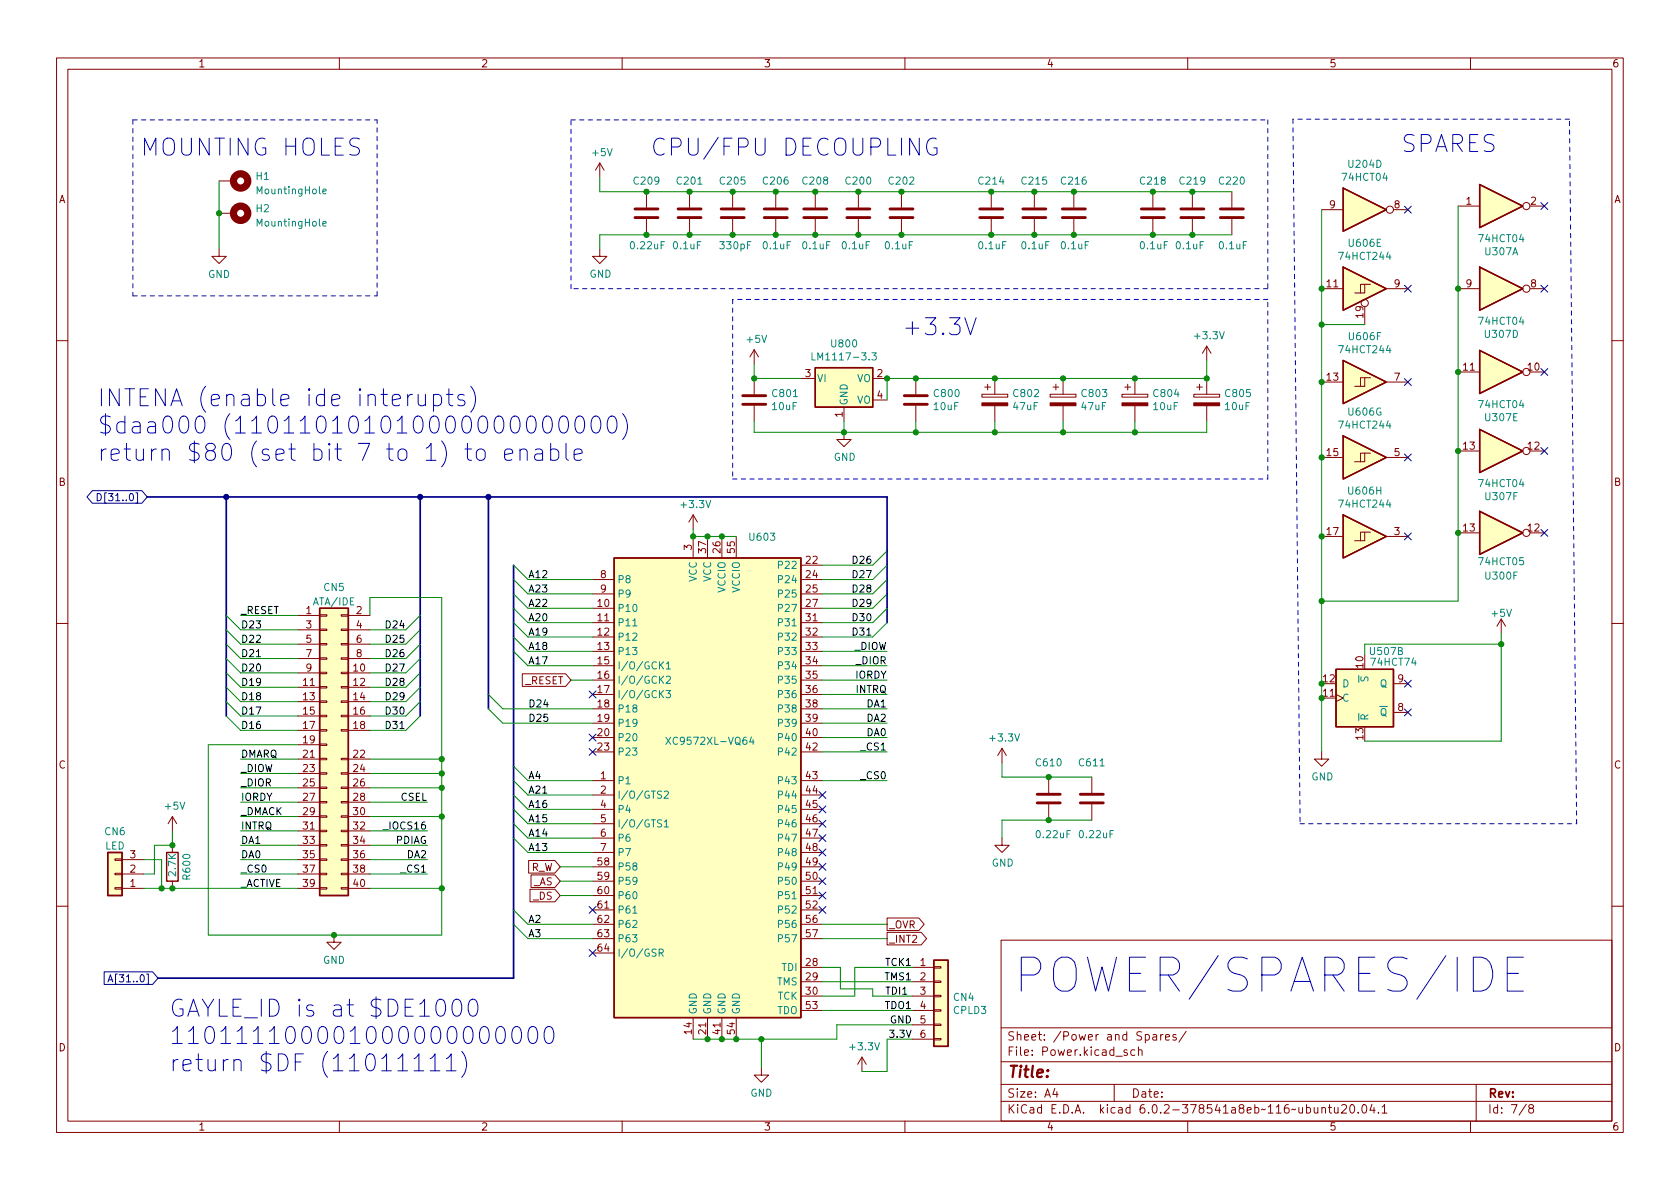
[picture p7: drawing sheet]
<svg xmlns="http://www.w3.org/2000/svg" width="297mm" height="210mm" viewBox="0 0 297 210" stroke-linecap="round" stroke-linejoin="round" font-family="sans-serif">
<defs><g id="words">
<text font-size="8.3" fill="#0000c2" x="179.1" y="175.5">POWER/SPARES/IDE</text>
<g font-size="4.2" fill="#0000c2">
<text x="24.8" y="27.6">MOUNTING HOLES</text>
<text x="114.9" y="27.6">CPU/FPU DECOUPLING</text>
<text x="247.6" y="26.9">SPARES</text>
<text x="159.4" y="59.3">+3.3V</text>
<text x="17.1" y="71.9">INTENA (enable ide interupts)</text>
<text x="17.1" y="76.7">$daa000 (110110101010000000000000)</text>
<text x="17.1" y="81.5">return $80 (set bit 7 to 1) to enable</text>
<text x="29.8" y="179.8">GAYLE_ID is at $DE1000</text>
<text x="29.8" y="184.7">110111100001000000000000</text>
<text x="29.8" y="189.5">return $DF (11011111)</text>
</g>
<text font-size="2.8" fill="#840000" x="178" y="190.6">Title:</text>
<g font-size="2.1" fill="#840000">
<text x="178" y="184">Sheet: /Power and Spares/</text>
<text x="178" y="186.7">File: Power.kicad_sch</text>
<text x="178" y="196.9">KiCad E.D.A. kicad 6.0.2-378541a8eb~116~ubuntu20.04.1</text>
<text x="178" y="194.1">Size: A4</text>
<text x="200" y="194.1">Date:</text>
<text x="263" y="194.1">Rev:</text>
<text x="263" y="196.9">Id: 7/8</text>
</g>
<g font-size="1.8" fill="#840000">
<text x="35" y="11.9">1</text>
<text x="85" y="11.9">2</text>
<text x="135" y="11.9">3</text>
<text x="185" y="11.9">4</text>
<text x="235" y="11.9">5</text>
<text x="285" y="11.9">6</text>
<text x="10.3" y="35.9">A</text>
<text x="285.3" y="35.9">A</text>
<text x="235.1" y="36.8">9</text>
<text x="246.5" y="36.8">8</text>
<text x="259.2" y="36.2">1</text>
<text x="270.7" y="36.2">2</text>
<text x="234.6" y="50.8">11</text>
<text x="246.5" y="50.8">9</text>
<text x="259.2" y="50.8">9</text>
<text x="270.7" y="50.8">8</text>
<text x="241" y="56.2" transform="rotate(-90 241 56.2)">19</text>
<text x="258.7" y="65.5">11</text>
<text x="270.2" y="65.5">10</text>
<text x="142.4" y="66.7">3</text>
<text x="155.1" y="70.5">4</text>
<text x="155.1" y="66.7">2</text>
<text x="234.6" y="67.3">13</text>
<text x="246.5" y="67.3">7</text>
<text x="149" y="73.8" transform="rotate(-90 149 73.8)">1</text>
<text x="234.6" y="80.6">15</text>
<text x="246.5" y="80.6">5</text>
<text x="258.7" y="79.5">13</text>
<text x="270.2" y="79.5">12</text>
<text x="10.3" y="85.9">B</text>
<text x="285.3" y="85.9">B</text>
<text x="234.6" y="94.6">17</text>
<text x="246.5" y="94.6">3</text>
<text x="258.7" y="94">13</text>
<text x="270.2" y="94">12</text>
<text x="122.3" y="97.3" transform="rotate(-90 122.3 97.3)">3</text>
<text x="124.8" y="97.8" transform="rotate(-90 124.8 97.8)">37</text>
<text x="127.4" y="97.8" transform="rotate(-90 127.4 97.8)">26</text>
<text x="129.9" y="97.8" transform="rotate(-90 129.9 97.8)">55</text>
<text x="142.5" y="99.7">22</text>
<text x="105.7" y="107.3">10</text>
<text x="106.2" y="102.2">8</text>
<text x="106.2" y="104.8">9</text>
<text x="142.5" y="102.2">24</text>
<text x="142.5" y="104.8">25</text>
<text x="142.5" y="107.3">27</text>
<text x="54.1" y="108.6">1</text>
<text x="54.1" y="111.1">3</text>
<text x="54.1" y="113.7">5</text>
<text x="63" y="108.6">2</text>
<text x="63" y="111.1">4</text>
<text x="63" y="113.7">6</text>
<text x="105.7" y="109.8">11</text>
<text x="105.7" y="112.4">12</text>
<text x="142.5" y="109.8">31</text>
<text x="142.5" y="112.4">32</text>
<text x="54.1" y="116.2">7</text>
<text x="54.1" y="118.7">9</text>
<text x="62.5" y="118.7">10</text>
<text x="63" y="116.2">8</text>
<text x="105.7" y="114.9">13</text>
<text x="105.7" y="117.5">15</text>
<text x="142.5" y="114.9">33</text>
<text x="142.5" y="117.5">34</text>
<text x="241" y="118.1" transform="rotate(-90 241 118.1)">10</text>
<text x="53.6" y="121.3">11</text>
<text x="53.6" y="123.8">13</text>
<text x="62.5" y="121.3">12</text>
<text x="62.5" y="123.8">14</text>
<text x="92.8" y="121">_RESET</text>
<text x="105.7" y="120">16</text>
<text x="105.7" y="122.5">17</text>
<text x="105.7" y="125.1">18</text>
<text x="142.5" y="120">35</text>
<text x="142.5" y="122.5">36</text>
<text x="142.5" y="125.1">38</text>
<text x="234" y="123.2">11</text>
<text x="234" y="120.6">12</text>
<text x="247.2" y="125.7">8</text>
<text x="247.2" y="120.6">9</text>
<text x="53.6" y="126.4">15</text>
<text x="53.6" y="128.9">17</text>
<text x="53.6" y="131.4">19</text>
<text x="62.5" y="126.4">16</text>
<text x="62.5" y="128.9">18</text>
<text x="105.7" y="127.6">19</text>
<text x="105.7" y="130.2">20</text>
<text x="142.5" y="127.6">39</text>
<text x="142.5" y="130.2">40</text>
<text x="241" y="130.8" transform="rotate(-90 241 130.8)">13</text>
<text x="10.3" y="135.9">C</text>
<text x="53.6" y="134">21</text>
<text x="53.6" y="136.5">23</text>
<text x="62.5" y="134">22</text>
<text x="62.5" y="136.5">24</text>
<text x="105.7" y="132.7">23</text>
<text x="106.2" y="137.8">1</text>
<text x="142.5" y="132.7">42</text>
<text x="142.5" y="137.8">43</text>
<text x="285.3" y="135.9">C</text>
<text x="53.6" y="139.1">25</text>
<text x="53.6" y="141.6">27</text>
<text x="62.5" y="139.1">26</text>
<text x="62.5" y="141.6">28</text>
<text x="106.2" y="140.3">2</text>
<text x="106.2" y="142.9">4</text>
<text x="142.5" y="140.3">44</text>
<text x="142.5" y="142.9">45</text>
<text x="53.6" y="144.1">29</text>
<text x="53.6" y="146.7">31</text>
<text x="53.6" y="149.2">33</text>
<text x="62.5" y="144.1">30</text>
<text x="62.5" y="146.7">32</text>
<text x="62.5" y="149.2">34</text>
<text x="106.2" y="145.4">5</text>
<text x="106.2" y="147.9">6</text>
<text x="142.5" y="145.4">46</text>
<text x="142.5" y="147.9">47</text>
<text x="23" y="154.3">2</text>
<text x="23" y="151.8">3</text>
<text x="53.6" y="151.8">35</text>
<text x="53.6" y="154.3">37</text>
<text x="62.5" y="151.8">36</text>
<text x="62.5" y="154.3">38</text>
<text x="93.9" y="154">R_W</text>
<text x="105.7" y="153">58</text>
<text x="105.7" y="155.6">59</text>
<text x="106.2" y="150.5">7</text>
<text x="142.5" y="150.5">48</text>
<text x="142.5" y="153">49</text>
<text x="142.5" y="155.6">50</text>
<text x="23" y="156.8">1</text>
<text x="53.6" y="156.8">39</text>
<text x="62.5" y="156.8">40</text>
<text x="94.3" y="159.1">_DS</text>
<text x="94.3" y="156.5">_AS</text>
<text x="105.7" y="158.1">60</text>
<text x="105.7" y="160.6">61</text>
<text x="142.5" y="158.1">51</text>
<text x="142.5" y="160.6">52</text>
<text x="105.7" y="163.2">62</text>
<text x="105.7" y="165.7">63</text>
<text x="142.5" y="163.2">56</text>
<text x="142.5" y="165.7">57</text>
<text x="157.2" y="164.2">_OVR</text>
<text x="157.2" y="166.7">_INT2</text>
<text x="105.7" y="168.3">64</text>
<text x="142.5" y="170.8">28</text>
<text x="142.5" y="173.3">29</text>
<text x="162.7" y="170.8">1</text>
<text x="162.7" y="173.3">2</text>
<text x="142.5" y="175.9">30</text>
<text x="142.5" y="178.4">53</text>
<text x="162.7" y="175.9">3</text>
<text x="162.7" y="178.4">4</text>
<text x="10.3" y="185.9">D</text>
<text x="122.3" y="182.8" transform="rotate(-90 122.3 182.8)">14</text>
<text x="124.8" y="182.8" transform="rotate(-90 124.8 182.8)">21</text>
<text x="127.4" y="182.8" transform="rotate(-90 127.4 182.8)">41</text>
<text x="129.9" y="182.8" transform="rotate(-90 129.9 182.8)">54</text>
<text x="162.7" y="181">5</text>
<text x="162.7" y="183.5">6</text>
<text x="285.3" y="185.9">D</text>
<text x="35" y="199.9">1</text>
<text x="85" y="199.9">2</text>
<text x="135" y="199.9">3</text>
<text x="185" y="199.9">4</text>
<text x="235" y="199.9">5</text>
<text x="285" y="199.9">6</text>
</g>
<g font-size="1.8" fill="#008484">
<text x="104.8" y="27.6">+5V</text>
<text x="238.5" y="29.7">U204D</text>
<text x="45.3" y="31.8">H1</text>
<text x="45.6" y="34.3">MountingHole</text>
<text x="112.2" y="32.6">C209</text>
<text x="119.8" y="32.6">C201</text>
<text x="127.4" y="32.6">C205</text>
<text x="135" y="32.6">C206</text>
<text x="142" y="32.6">C208</text>
<text x="149.6" y="32.6">C200</text>
<text x="157.3" y="32.6">C202</text>
<text x="173.1" y="32.6">C214</text>
<text x="180.8" y="32.6">C215</text>
<text x="187.7" y="32.6">C216</text>
<text x="201.7" y="32.6">C218</text>
<text x="208.7" y="32.6">C219</text>
<text x="215.7" y="32.6">C220</text>
<text x="237.5" y="32">74HCT04</text>
<text x="45.3" y="37.5">H2</text>
<text x="45.6" y="40.1">MountingHole</text>
<text x="111.6" y="44.1">0.22uF</text>
<text x="119.1" y="44.1">0.1uF</text>
<text x="127.5" y="44.1">330pF</text>
<text x="135" y="44.1">0.1uF</text>
<text x="142" y="44.1">0.1uF</text>
<text x="149" y="44.1">0.1uF</text>
<text x="156.6" y="44.1">0.1uF</text>
<text x="173.1" y="44.1">0.1uF</text>
<text x="180.7" y="44.1">0.1uF</text>
<text x="187.7" y="44.1">0.1uF</text>
<text x="201.7" y="44.1">0.1uF</text>
<text x="208" y="44.1">0.1uF</text>
<text x="215.7" y="44.1">0.1uF</text>
<text x="237" y="45.9">74HCT244</text>
<text x="238.6" y="43.6">U606E</text>
<text x="261.6" y="42.8">74HCT04</text>
<text x="262.7" y="45.1">U307A</text>
<text x="36.8" y="49.1">GND</text>
<text x="104.2" y="49.1">GND</text>
<text x="211.4" y="60">+3.3V</text>
<text x="261.6" y="57.4">74HCT04</text>
<text x="262.7" y="59.7">U307D</text>
<text x="132.1" y="60.6">+5V</text>
<text x="144.5" y="63.7">LM1117-3.3</text>
<text x="147.1" y="61.4">U800</text>
<text x="237" y="62.5">74HCT244</text>
<text x="238.6" y="60.1">U606F</text>
<text x="136.7" y="70.2">C801</text>
<text x="144.4" y="67.6">VI</text>
<text x="149.9" y="71.7" transform="rotate(-90 149.9 71.7)">GND</text>
<text x="151.5" y="71.4">VO</text>
<text x="151.5" y="67.6">VO</text>
<text x="165.3" y="70.2">C800</text>
<text x="179.3" y="70.2">C802</text>
<text x="191.4" y="70.2">C803</text>
<text x="204.1" y="70.2">C804</text>
<text x="216.8" y="70.2">C805</text>
<text x="136.6" y="72.5">10uF</text>
<text x="165.2" y="72.5">10uF</text>
<text x="179.2" y="72.5">47uF</text>
<text x="191.3" y="72.5">47uF</text>
<text x="204" y="72.5">10uF</text>
<text x="216.7" y="72.5">10uF</text>
<text x="237" y="75.8">74HCT244</text>
<text x="238.5" y="73.5">U606G</text>
<text x="261.6" y="72.2">74HCT04</text>
<text x="262.7" y="74.5">U307E</text>
<text x="147.4" y="81.5">GND</text>
<text x="120.6" y="89.8">+3.3V</text>
<text x="237" y="89.8">74HCT244</text>
<text x="238.5" y="87.4">U606H</text>
<text x="261.6" y="86.1">74HCT04</text>
<text x="262.8" y="88.4">U307F</text>
<text x="132.6" y="95.6">U603</text>
<text x="138" y="100.6">P22</text>
<text x="261.6" y="99.9">74HCT05</text>
<text x="55.5" y="107">ATA/IDE</text>
<text x="57.3" y="104.5">CN5</text>
<text x="109.1" y="103.1">P8</text>
<text x="109.1" y="105.7">P9</text>
<text x="123.2" y="102.9" transform="rotate(-90 123.2 102.9)">VCC</text>
<text x="125.7" y="102.9" transform="rotate(-90 125.7 102.9)">VCC</text>
<text x="128.3" y="104.8" transform="rotate(-90 128.3 104.8)">VCCIO</text>
<text x="130.8" y="104.8" transform="rotate(-90 130.8 104.8)">VCCIO</text>
<text x="138" y="103.1">P24</text>
<text x="138" y="105.7">P25</text>
<text x="262.8" y="102.5">U300F</text>
<text x="109.1" y="108.2">P10</text>
<text x="109.1" y="110.7">P11</text>
<text x="109.1" y="113.3">P12</text>
<text x="138" y="108.2">P27</text>
<text x="138" y="110.7">P31</text>
<text x="138" y="113.3">P32</text>
<text x="263.8" y="109.1">+5V</text>
<text x="109.1" y="115.8">P13</text>
<text x="109.1" y="118.4">I/O/GCK1</text>
<text x="138" y="115.8">P33</text>
<text x="138" y="118.4">P34</text>
<text x="242.4" y="115.8">U507B</text>
<text x="242.6" y="117.7">74HCT74</text>
<text x="109.1" y="120.9">I/O/GCK2</text>
<text x="109.1" y="123.4">I/O/GCK3</text>
<text x="109.1" y="126">P18</text>
<text x="138" y="120.9">P35</text>
<text x="138" y="123.4">P36</text>
<text x="138" y="126">P38</text>
<text x="237.2" y="124.1">C</text>
<text x="237.2" y="121.5">D</text>
<text x="244" y="121.5">Q</text>
<text x="109.1" y="128.5">P19</text>
<text x="109.1" y="131.1">P20</text>
<text x="118.7" y="131.7">XC9572XL-VQ64</text>
<text x="138" y="128.5">P39</text>
<text x="138" y="131.1">P40</text>
<text x="175.2" y="131.1">+3.3V</text>
<text x="241.9" y="127.5" transform="rotate(-90 241.9 127.5)">~{R}</text>
<text x="242.6" y="126.6">~{Q}</text>
<text x="109.1" y="133.6">P23</text>
<text x="138" y="133.6">P42</text>
<text x="183.3" y="135.5">C610</text>
<text x="190.9" y="135.5">C611</text>
<text x="231.8" y="138">GND</text>
<text x="29.3" y="143.2">+5V</text>
<text x="109.1" y="138.7">P1</text>
<text x="109.1" y="141.2">I/O/GTS2</text>
<text x="109.1" y="143.8">P4</text>
<text x="138" y="138.7">P43</text>
<text x="138" y="141.2">P44</text>
<text x="138" y="143.8">P45</text>
<text x="18.6" y="147.7">CN6</text>
<text x="109.1" y="146.3">I/O/GTS1</text>
<text x="109.1" y="148.8">P6</text>
<text x="138" y="146.3">P46</text>
<text x="138" y="148.8">P47</text>
<text x="183.4" y="148.2">0.22uF</text>
<text x="191" y="148.2">0.22uF</text>
<text x="18.6" y="150.2">LED</text>
<text x="31.1" y="154.8" transform="rotate(-90 31.1 154.8)">2.7K</text>
<text x="33.7" y="155.4" transform="rotate(-90 33.7 155.4)">R600</text>
<text x="109.1" y="153.9">P58</text>
<text x="109.1" y="151.4">P7</text>
<text x="138" y="151.4">P48</text>
<text x="138" y="153.9">P49</text>
<text x="175.3" y="153.2">GND</text>
<text x="109.1" y="156.5">P59</text>
<text x="109.1" y="159">P60</text>
<text x="109.1" y="161.5">P61</text>
<text x="138" y="156.5">P50</text>
<text x="138" y="159">P51</text>
<text x="138" y="161.5">P52</text>
<text x="109.1" y="164.1">P62</text>
<text x="109.1" y="166.6">P63</text>
<text x="138" y="164.1">P56</text>
<text x="138" y="166.6">P57</text>
<text x="57.1" y="170.4">GND</text>
<text x="109.1" y="169.2">I/O/GSR</text>
<text x="138.2" y="171.7">TDI</text>
<text x="123.2" y="179.4" transform="rotate(-90 123.2 179.4)">GND</text>
<text x="125.7" y="179.4" transform="rotate(-90 125.7 179.4)">GND</text>
<text x="128.3" y="179.4" transform="rotate(-90 128.3 179.4)">GND</text>
<text x="130.8" y="179.4" transform="rotate(-90 130.8 179.4)">GND</text>
<text x="137.4" y="174.2">TMS</text>
<text x="137.4" y="179.3">TDO</text>
<text x="137.5" y="176.8">TCK</text>
<text x="168.6" y="179.3">CPLD3</text>
<text x="168.6" y="177">CN4</text>
<text x="150.4" y="185.7">+3.3V</text>
<text x="132.7" y="193.9">GND</text>
</g>
<g font-size="1.8" fill="#000084">
<text x="18.4" y="88.6">D[31..0]</text>
<text x="20.3" y="173.7">A[31..0]</text>
</g>
<g font-size="1.8">
<text x="151.1" y="99.7">D26</text>
<text x="93.3" y="102.2">A12</text>
<text x="93.3" y="104.8">A23</text>
<text x="93.3" y="107.3">A22</text>
<text x="151.1" y="107.3">D29</text>
<text x="151.1" y="104.8">D28</text>
<text x="151.1" y="102.2">D27</text>
<text x="42.5" y="108.6">_RESET</text>
<text x="42.5" y="111.1">D23</text>
<text x="42.5" y="113.7">D22</text>
<text x="68.5" y="113.7">D25</text>
<text x="68.5" y="111.1">D24</text>
<text x="93.3" y="109.8">A20</text>
<text x="93.3" y="112.4">A19</text>
<text x="151.1" y="109.8">D30</text>
<text x="151.1" y="112.4">D31</text>
<text x="42.5" y="116.2">D21</text>
<text x="42.5" y="118.7">D20</text>
<text x="68.5" y="118.7">D27</text>
<text x="68.5" y="116.2">D26</text>
<text x="93.3" y="114.9">A18</text>
<text x="93.3" y="117.5">A17</text>
<text x="151" y="114.9">_DIOW</text>
<text x="151.4" y="117.5">_DIOR</text>
<text x="42.5" y="123.8">D18</text>
<text x="42.5" y="121.3">D19</text>
<text x="68.5" y="123.8">D29</text>
<text x="68.5" y="121.3">D28</text>
<text x="93.3" y="125.1">D24</text>
<text x="151.2" y="120">IORDY</text>
<text x="151.3" y="122.5">INTRQ</text>
<text x="153.3" y="125.1">DA1</text>
<text x="42.5" y="126.4">D17</text>
<text x="42.5" y="128.9">D16</text>
<text x="68.5" y="128.9">D31</text>
<text x="68.5" y="126.4">D30</text>
<text x="93.3" y="127.6">D25</text>
<text x="153.3" y="127.6">DA2</text>
<text x="153.3" y="130.2">DA0</text>
<text x="42.5" y="134">DMARQ</text>
<text x="42.5" y="136.5">_DIOW</text>
<text x="93.3" y="137.8">A4</text>
<text x="152.4" y="137.8">_CS0</text>
<text x="152.4" y="132.7">_CS1</text>
<text x="42.5" y="141.6">IORDY</text>
<text x="42.5" y="139.1">_DIOR</text>
<text x="70.8" y="141.6">CSEL</text>
<text x="93.3" y="142.9">A16</text>
<text x="93.3" y="140.3">A21</text>
<text x="42.5" y="149.2">DA1</text>
<text x="42.5" y="146.7">INTRQ</text>
<text x="42.5" y="144.1">_DMACK</text>
<text x="68.3" y="146.7">_IOCS16</text>
<text x="70" y="149.2">PDIAG</text>
<text x="93.3" y="147.9">A14</text>
<text x="93.3" y="145.4">A15</text>
<text x="42.5" y="151.8">DA0</text>
<text x="42.5" y="154.3">_CS0</text>
<text x="71.1" y="154.3">_CS1</text>
<text x="72" y="151.8">DA2</text>
<text x="93.3" y="150.5">A13</text>
<text x="42.5" y="156.8">_ACTIVE</text>
<text x="93.3" y="165.7">A3</text>
<text x="93.3" y="163.2">A2</text>
<text x="156.6" y="173.3">TMS1</text>
<text x="156.7" y="170.8">TCK1</text>
<text x="156.6" y="178.4">TDO1</text>
<text x="156.8" y="175.9">TDI1</text>
<text x="157.4" y="181">GND</text>
<text x="157.7" y="183.5">3.3V</text>
</g>
</g></defs>
<g fill="none" stroke="#840000" stroke-width=".18">
<path d="M10 10.2h277v190.1h-277zM12 12.2h273v186.1h-273zM60 10.2v2M110 10.2v2M160 10.2v2M210 10.2v2M260 10.2v2M38.7 37.7h2.6M38.7 32h2.6M106 28.8l-.7 1.3M106 28.8v2.6M106 28.8l.8 1.3"/>
<path d="M114.3 33.9v2.8M114.3 38.7v2.8M121.9 33.9v2.8M121.9 38.7v2.8M129.5 33.9v2.8M129.5 38.7v2.8M137.2 33.9v2.8M137.2 38.7v2.8M144.1 33.9v2.8M144.1 38.7v2.8M151.8 33.9v2.8M151.8 38.7v2.8"/>
<path d="M159.4 33.9v2.8M159.4 38.7v2.8M175.3 33.9v2.8M175.3 38.7v2.8M182.9 33.9v2.8M182.9 38.7v2.8M189.9 33.9v2.8M189.9 38.7v2.8M203.8 33.9v2.8M203.8 38.7v2.8M210.8 33.9v2.8M210.8 38.7v2.8"/>
<path d="M217.8 33.9v2.8M217.8 38.7v2.8M233.7 37.1h3.8M246.4 37.1h2.5M257.8 36.4h3.8M270.5 36.4h2.5M38.7 44.1v1.2h1.3l-1.3 1.3-1.2-1.3h1.2M106 44.1v1.2h1.3l-1.3 1.3-1.2-1.3h1.2M233.7 51h3.8M241.3 50.3v1.5h-1.8M241.3 54.2v3.2M242.3 50.3h-1.8v1.5"/>
<path d="M245.1 51h3.8M257.8 51h3.8M270.5 51h2.5M10 60.2h2M133.3 61.8v2.6M133.3 66.9v2.8M133.3 71.7v2.8M133.3 61.8l-.7 1.3M133.3 61.8l.8 1.3M141.6 66.9h2.5M149.2 76.4v1.3h1.3l-1.3 1.3-1.2-1.3h1.2M149.2 72v2.5"/>
<path d="M154.3 70.7h2.5M154.3 66.9h2.5M161.9 66.9v2.8M161.9 71.7v2.8M173.6 69.7h4.6v.5h-4.6zM174.1 68.4h1M174.6 67.9v1.1M175.9 66.9v2.8M175.9 71.7v2.8M185.7 69.7h4.5v.5h-4.5zM186.2 68.4h1M186.7 67.9v1.1"/>
<path d="M188 66.9v2.8M188 71.7v2.8M198.4 69.7h4.5v.5h-4.5zM198.9 68.4h1M199.4 67.9v1.1M200.7 66.9v2.8M200.7 71.7v2.8M211.1 69.7h4.5v.5h-4.5zM211.6 68.4h1M212.1 67.9v1.1M213.4 61.2v2.5M213.4 66.9v2.8"/>
<path d="M213.4 71.7v2.8M213.4 61.2l-.8 1.3M213.4 61.2l.7 1.3M233.7 67.6h3.8M241.3 66.8v1.5h-1.8M242.3 66.8h-1.8v1.5M245.1 67.6h3.8M257.8 79.8h3.8M257.8 65.8h3.8M270.5 79.8h2.5M270.5 65.8h2.5M285 60.2h2"/>
<path d="M122.6 91.1v2.5M122.6 94.9v3.8M122.6 91.1l-.8 1.2M122.6 91.1l.7 1.2M125.1 94.9v3.8M127.6 94.9v3.8M130.2 94.9v3.8M141.6 99.9h3.8M233.7 80.9h3.8M233.7 94.9h3.8M241.3 80.1v1.6h-1.8M241.3 94.1v1.5h-1.8"/>
<path d="M242.3 80.1h-1.8v1.6M242.3 94.1h-1.8v1.5M245.1 80.9h3.8M245.1 94.9h3.8M257.8 94.2h3.8M270.5 94.2h2.5M10 110.2h2M52.7 108.8h3.8M52.7 119h3.8M52.7 111.4h3.8M52.7 113.9h3.8M52.7 116.5h3.8"/>
<path d="M56.5 118.9h1.3v.2h-1.3zM56.5 116.3h1.3v.3h-1.3zM56.5 113.8h1.3v.2h-1.3zM56.5 111.2h1.3v.3h-1.3zM56.5 108.7h1.3v.3h-1.3zM60.3 118.9h1.3v.2h-1.3zM60.3 116.3h1.3v.3h-1.3zM60.3 113.8h1.3v.2h-1.3zM60.3 111.2h1.3v.3h-1.3zM60.3 108.7h1.3v.3h-1.3zM61.6 108.8h3.8M61.6 119h3.8"/>
<path d="M61.6 111.4h3.8M61.6 113.9h3.8M61.6 116.5h3.8M92.3 119.2h7.7l1 1.1-1 1.1h-7.7zM104.8 107.6h3.8M104.8 110.1h3.8M104.8 112.6h3.8M104.8 115.2h3.8M104.8 117.7h3.8M104.8 102.5h3.8M104.8 105h3.8M141.6 107.6h3.8"/>
<path d="M141.6 110.1h3.8M141.6 112.6h3.8M141.6 115.2h3.8M141.6 117.7h3.8M141.6 102.5h3.8M141.6 105h3.8M265.4 109.5l-.7 1.2M265.4 109.5v2.5M265.4 109.5l.8 1.2M285 110.2h2M52.7 121.5h3.8M52.7 124.1h3.8"/>
<path d="M52.7 126.6h3.8M52.7 129.2h3.8M52.7 131.7h3.8M52.7 134.2h3.8M52.7 136.8h3.8M52.7 139.3h3.8M56.5 139.2h1.3v.2h-1.3zM56.5 136.6h1.3v.3h-1.3zM56.5 134.1h1.3v.3h-1.3zM56.5 131.6h1.3v.2h-1.3zM56.5 129h1.3v.3h-1.3zM56.5 126.5h1.3v.2h-1.3z"/>
<path d="M56.5 123.9h1.3v.3h-1.3zM56.5 121.4h1.3v.3h-1.3zM60.3 139.2h1.3v.2h-1.3zM60.3 136.6h1.3v.3h-1.3zM60.3 134.1h1.3v.3h-1.3zM60.3 129h1.3v.3h-1.3zM60.3 126.5h1.3v.2h-1.3zM60.3 123.9h1.3v.3h-1.3zM60.3 121.4h1.3v.3h-1.3zM61.6 121.5h3.8M61.6 124.1h3.8M61.6 126.6h3.8"/>
<path d="M61.6 129.2h3.8M61.6 134.2h3.8M61.6 136.8h3.8M61.6 139.3h3.8M104.8 138h3.8M104.8 120.3h3.8M104.8 122.8h3.8M104.8 125.3h3.8M104.8 127.9h3.8M104.8 130.4h3.8M104.8 133h3.8M141.6 138h3.8"/>
<path d="M141.6 120.3h3.8M141.6 122.8h3.8M141.6 125.3h3.8M141.6 127.9h3.8M141.6 130.4h3.8M141.6 133h3.8M177.2 132.3l-.8 1.3M177.2 132.3v2.6M177.2 132.3l.7 1.3M185.4 137.4v2.8M193 137.4v2.8M233.7 133v1.2h1.2l-1.2 1.3-1.3-1.3h1.3"/>
<path d="M233.7 123.4h2.5M236.2 122.8l1.3 .6-1.3 .7M246.4 126h2.5M246.4 120.9h2.5M20.3 151.9h1.3v.2h-1.3zM20.3 154.4h1.3v.3h-1.3zM20.3 157h1.3v.2h-1.3zM21.6 152h3.8M21.6 154.6h3.8M21.6 157.1h3.8M30.5 144.4v2.5M30.5 149.5v1.2"/>
<path d="M30.5 155.8v1.3M30.5 144.4l-.8 1.3M30.5 144.4l.7 1.3M52.7 141.9h3.8M52.7 144.4h3.8M52.7 146.9h3.8M52.7 149.5h3.8M52.7 152h3.8M52.7 154.6h3.8M52.7 157.1h3.8M56.5 157h1.3v.2h-1.3zM56.5 154.4h1.3v.3h-1.3z"/>
<path d="M56.5 151.9h1.3v.2h-1.3zM56.5 149.3h1.3v.3h-1.3zM56.5 146.8h1.3v.3h-1.3zM56.5 144.3h1.3v.2h-1.3zM56.5 141.7h1.3v.3h-1.3zM60.3 157h1.3v.2h-1.3zM60.3 154.4h1.3v.3h-1.3zM60.3 151.9h1.3v.2h-1.3zM60.3 149.3h1.3v.3h-1.3zM60.3 146.8h1.3v.3h-1.3zM60.3 144.3h1.3v.2h-1.3zM60.3 141.7h1.3v.3h-1.3z"/>
<path d="M61.6 141.9h3.8M61.6 144.4h3.8M61.6 146.9h3.8M61.6 149.5h3.8M61.6 152h3.8M61.6 154.6h3.8M61.6 157.1h3.8M93.5 152.2h4.6l1 1.1-1 1.1h-4.6zM93.7 157.3h4.4l1 1.1-1 1.1h-4.4zM93.9 154.7h4.2l1 1.1-1 1.1h-4.2zM104.8 140.6h3.8M104.8 143.1h3.8"/>
<path d="M104.8 145.7h3.8M104.8 148.2h3.8M104.8 150.7h3.8M104.8 153.3h3.8M104.8 155.8h3.8M104.8 158.4h3.8M141.6 140.6h3.8M141.6 143.1h3.8M141.6 145.7h3.8M141.6 148.2h3.8M141.6 150.7h3.8M141.6 153.3h3.8"/>
<path d="M141.6 155.8h3.8M141.6 158.4h3.8M177.2 148.2v1.3h1.2l-1.2 1.2-1.3-1.2h1.3M185.4 142.2v2.8M193 142.2v2.8M10 160.2h2M59.1 165.3v1.3h1.2l-1.2 1.3-1.3-1.3h1.3M104.8 160.9h3.8M104.8 163.4h3.8M104.8 166h3.8M104.8 168.5h3.8M122.6 180v3.8"/>
<path d="M125.1 180v3.8M127.6 180v3.8M130.2 180v3.8M141.6 171.1h3.8M141.6 173.6h3.8M141.6 176.1h3.8M141.6 160.9h3.8M141.6 178.7h3.8M141.6 163.4h3.8M141.6 166h3.8M156.8 162.3h5.7l.9 1.1-.9 1.2h-5.7zM156.8 164.9h6.1l.9 1.1-.9 1.1h-6.1z"/>
<path d="M161.3 171.1h3.8M161.3 173.6h3.8M161.3 176.1h3.8M161.3 178.7h3.8M165.1 178.6h1.3v.2h-1.3zM165.1 176h1.3v.3h-1.3zM165.1 173.5h1.3v.2h-1.3zM165.1 170.9h1.3v.3h-1.3zM177 166.3h108v32h-108zM285 160.2h2M60 198.3v2M110 198.3v2"/>
<path d="M134.6 188.8v1.3h1.3l-1.3 1.3-1.3-1.3h1.3M152.4 186.9l-.8 1.3M152.4 186.9v2.6M152.4 186.9l.8 1.3M160 198.3v2M161.3 181.2h3.8M161.3 183.8h3.8M165.1 183.6h1.3v.3h-1.3zM165.1 181.1h1.3v.3h-1.3zM177 194.8h108M177 191.8h108M177 187.8h108"/>
<path d="M177 181.8h108M186.5 192.5l-.4 1h1M186.9 193v1M197 191.8v3M199.3 185.7l-.4-.1-.2 .2 .1 .3 .5 .1v.4h-.6M200.6 185.7l-.4-.1-.3 .3v.4l.2 .3h.5M201.3 185.8l.2-.2 .4 .1v.9M201.3 185.1v1.5M203.9 183h.5l.1 .9M204.5 183.3l-.5 .1a.29 .29 0 0 0-.2 .2 .29 .29 0 0 0 .2 .3h.5M205.2 182.9v1M205.6 182.9l-.2 .1-.2 .2"/>
<path d="M206.1 183.4l.7-.1-.1-.3-.4-.1-.2 .2v.8h.6M207.9 183l-.3-.1-.2 .2v.3l.5 .1v.4h-.5M209.7 182.4l-1.3 1.9M210 198.3v2M233.7 196l.2-.2 .4 .1 .1 .9M233.7 195.8v1M234.9 195.8h.5M235.1 195.3v1.3l.3 .2M235.9 195.8l.1 1h.4l.2-.1M236.6 195.8v1M237.2 195.5l.6-.2 .2 .2 .1 .3-1 1h1M238.8 195.5l.2-.2a.81 .81 0 0 1 .6 .7 .81 .81 0 0 1-.3 .8h-.2a.81 .81 0 0 1-.3-1.3z"/>
<path d="M240.1 196.7v.1M241 195.4l.1-.1a.81 .81 0 0 1 .6 .7 .81 .81 0 0 1-.3 .8h-.1a.81 .81 0 0 1-.6-.6 .81 .81 0 0 1 .3-.8zM242.6 195.3l-.4 1h.9M242.9 195.8v1M243.7 196.7v.1M244.4 195.8l.4-.5v1.5M244.4 196.8h.8M260 198.3v2M261 191.8v6.5M269.9 195.3l-1.3 1.9M270.6 196l-.3-.3 .1-.2 .2-.2 .4 .1 .2 .2-.1 .2-.7 .2-.1 .3v.2l.3 .3h.4l.2-.3-.1-.4-.2-.1"/>
<circle cx="245.7" cy="37.1" r=".63"/>
<circle cx="269.9" cy="36.4" r=".63"/>
<circle cx="241.3" cy="53.6" r=".63"/>
<circle cx="269.9" cy="51" r=".63"/>
<circle cx="269.9" cy="79.8" r=".63"/>
<circle cx="269.9" cy="65.8" r=".63"/>
<circle cx="269.9" cy="94.2" r=".63"/>
</g>
<g fill="none" stroke="#840000" stroke-width=".51">
<path d="M112.3 38.5h4M112.3 37h4M119.9 38.5h4.1M119.9 37h4.1M127.5 38.5h4.1M127.5 37h4.1M135.1 38.5h4.1M135.1 37h4.1M142.1 38.5h4.1M142.1 37h4.1M149.7 38.5h4.1M149.7 37h4.1"/>
<path d="M157.4 38.5h4M157.4 37h4M173.2 38.5h4.1M173.2 37h4.1M180.8 38.5h4.1M180.8 37h4.1M187.8 38.5h4.1M187.8 37h4.1M201.8 38.5h4.1M201.8 37h4.1M208.8 38.5h4.1M208.8 37h4.1"/>
<path d="M215.8 38.5h4M215.8 37h4M131.3 71.5h4.1M131.3 70h4.1M159.9 71.5h4.1M159.9 70h4.1M183.4 142h4.1M183.4 140.5h4.1M191 142h4.1M191 140.5h4.1"/>
</g>
<g fill="#ffffc2" stroke="#ffffc2" stroke-width=".18">
<path d="M236.2 118.4h10.2v10.1h-10.2z"/>
<path d="M56.5 107.6h5.1v50.8h-5.1z"/>
<path d="M108.6 98.7h33v81.3h-33z"/>
<path d="M165.1 169.8h2.5v15.2h-2.5z"/>
<path d="M237.5 77.1l7.6 3.8-7.6 3.8z"/>
<path d="M261.6 75.9l7.6 3.9-7.6 3.8z"/>
<path d="M261.6 90.4l7.6 3.8-7.6 3.8z"/>
<path d="M237.5 91.1l7.6 3.8-7.6 3.8z"/>
<path d="M237.5 63.7l7.6 3.9-7.6 3.8z"/>
<path d="M237.5 47.2l7.6 3.8-7.6 3.9z"/>
<path d="M261.6 47.2l7.6 3.8-7.6 3.9z"/>
<path d="M261.6 62l7.6 3.8-7.6 3.8z"/>
<path d="M261.6 32.6l7.6 3.8-7.6 3.9z"/>
<path d="M237.5 33.3l7.6 3.8-7.6 3.8z"/>
<path d="M144.1 65h10.2v7h-10.2z"/>
<path d="M19 150.7h2.6v7.7h-2.6z"/>
</g>
<g fill="none" stroke="#840000" stroke-width=".25">
<path d="M237.5 33.3l7.6 3.8-7.6 3.8zM261.6 32.6l7.6 3.8-7.6 3.9zM237.5 47.2l7.6 3.8-7.6 3.9zM261.6 47.2l7.6 3.8-7.6 3.9zM144.1 65h10.2v7h-10.2zM237.5 77.1l7.6 3.8-7.6 3.8zM237.5 63.7l7.6 3.9-7.6 3.8zM261.6 75.9l7.6 3.9-7.6 3.8zM261.6 62l7.6 3.8-7.6 3.8zM108.6 98.7h33v81.3h-33zM237.5 91.1l7.6 3.8-7.6 3.8zM261.6 90.4l7.6 3.8-7.6 3.8z"/>
<path d="M56.5 107.6h5.1v50.8h-5.1zM236.2 118.4h10.2v10.1h-10.2zM19 150.7h2.6v7.7h-2.6zM29.5 150.7h2v5.1h-2zM165.1 169.8h2.5v15.2h-2.5z"/>
</g>
<g fill="none" stroke="#008484" stroke-width=".18">
<path d="M57.1 39.6l.6-.2-.1-.2-.3-.1-.2 .2v.6h.5M57.1 33.9l.6-.2-.1-.2-.3-.1-.2 .2v.6h.5M143.6 62.4v1.3h.6M154.2 62.4h.7l-.4 .5 .4 .1v.5l-.2 .2-.5-.2M111.9 110.7h.7M116.8 117.6l.5 .7M117.3 117l-.7 .8M117.3 119.6l-.7 .7M117.8 117.4l.4-.4v1.3M117.8 119.7l.5-.1 .2 .3-.7 .9h.7M117.8 118.3h.7M240.2 119.5v1.2"/>
<path d="M240.7 119.7l-.1 .5 .1 .2h.4l.2-.6 .3-.1 .3 .2-.1 .5M116.8 120.1l.5 .7M116.8 122.7l.5 .7M117.3 122.1l-.7 .7M117.7 130.4l.9 1.2M117.8 122.1h.7l-.4 .5 .4 .1v.6l-.2 .1-.5-.1M118.6 130.4l-.9 1.2M132.9 130.3l-.3 .9h.7M133.2 130.8v.8M117 145h-.5l-.2 .1v.4l.5 .2 .2 .3-.3 .2h-.5M117.5 140l.4-.1 .3 .4-.8 .9h.8M117.5 145.3l.3-.3v1.2"/>
<path d="M117.5 146.2h.7M111.9 161.5h.7M116.5 168.5l.7-.1 .1-.1-.1-.4-.7-.1v1.3M116.8 168.5l.5 .6"/>
</g>
<g fill="none" stroke="#840000" stroke-width="1.3">
<circle cx="42.5" cy="37.7" r="1.27"/>
<circle cx="42.5" cy="32" r="1.27"/>
</g>
<g fill="#840000" stroke="#840000" stroke-width=".18">
<path d="M211.1 71.2h4.5v.5h-4.5z"/>
<path d="M198.4 71.2h4.5v.5h-4.5z"/>
<path d="M185.7 71.2h4.5v.5h-4.5z"/>
<path d="M173.6 71.2h4.6v.5h-4.6z"/>
</g>
<g fill="none" stroke="#000084" stroke-width=".18">
<path d="M248.3 36.5l1.2 1.2M249.5 36.5l-1.2 1.2M272.4 35.8l1.3 1.3M273.7 35.8l-1.3 1.3M248.3 50.4l1.2 1.3M249.5 50.4l-1.2 1.3M272.4 50.4l1.3 1.3M273.7 50.4l-1.3 1.3M248.3 66.9l1.2 1.3M249.5 66.9l-1.2 1.3M272.4 65.2l1.3 1.2M272.4 79.1l1.3 1.3"/>
<path d="M273.7 65.2l-1.3 1.2M273.7 79.1l-1.3 1.3M16.3 86.8h8.8l.9 1.1-.9 1.1h-8.8l-.9-1.1zM17.2 87.3a.64 .64 0 0 1 .7 .6 .64 .64 0 0 1-.7 .6zM248.3 94.3l1.2 1.2M248.3 80.3l1.2 1.2M249.5 94.3l-1.2 1.2M249.5 80.3l-1.2 1.2M272.4 93.6l1.3 1.2M273.7 93.6l-1.3 1.2M104.2 122.2l1.2 1.2M104.2 129.8l1.2 1.2"/>
<path d="M104.2 132.4l1.2 1.2M105.4 122.2l-1.2 1.2M105.4 129.8l-1.2 1.2M105.4 132.4l-1.2 1.2M144.8 140l1.2 1.2M146 140l-1.2 1.2M248.3 125.4l1.2 1.2M248.3 120.3l1.2 1.2M249.5 125.4l-1.2 1.2M249.5 120.3l-1.2 1.2M144.8 157.8l1.2 1.2M144.8 155.2l1.2 1.2"/>
<path d="M144.8 152.7l1.2 1.2M144.8 150.1l1.2 1.3M144.8 147.6l1.2 1.2M144.8 145.1l1.2 1.2M144.8 142.5l1.2 1.2M146 157.8l-1.2 1.2M146 155.2l-1.2 1.2M146 152.7l-1.2 1.2M146 150.1l-1.2 1.3M146 147.6l-1.2 1.2M146 145.1l-1.2 1.2M146 142.5l-1.2 1.2"/>
<path d="M18.4 171.9h8.6l.9 1.1-.9 1.1h-8.6zM19.1 173.6l.4-1.2 .4 1.2M19.2 173.3h.6M104.2 167.9l1.2 1.2M104.2 160.3l1.2 1.2M105.4 167.9l-1.2 1.2M105.4 160.3l-1.2 1.2M144.8 160.3l1.2 1.2M146 160.3l-1.2 1.2"/>
</g>
<path d="M45.3 116.1h.8" fill="none" stroke="#000" stroke-width=".18"/>
<g fill="none" stroke="#0000c2" stroke-width=".18">
<path d="M165.5 24.6a1.15 1.15 0 0 0-1.2 0 1.15 1.15 0 0 0-.5 1.1 1.27 1.27 0 0 0 .4 1.4 1.27 1.27 0 0 0 1.3 .2l.2-.2v-1h-.6M170.6 56.2l1 3 1-3M73.9 69.7v1.6l.2 .3a.81 .81 0 0 0 1.1-.1M75.2 69.7v2M76.6 69.9l.3-.2h.6l.3 .2 .3 .4v.9l-.3 .4-.3 .1h-.6l-.3-.1M76.6 69.7v3M78.9 69.7h1.2M79.4 68.7v2.6l.1 .3 .6 .1M82.1 69.9l-.7-.2-.3 .2-.2 .3 .2 .4 1 .3 .1 .3-.1 .4-.3 .1h-.6l-.3-.1M82.2 79.4h1.2M82.6 78.4v2.6l.2 .3 .6 .1M83.2 68.3a3.4 3.4 0 0 1 0 4.6"/>
<path d="M84.4 79.7a.81 .81 0 0 1 .8-.3 .81 .81 0 0 1 .6 .6v.8a.81 .81 0 0 1-.8 .6 .81 .81 0 0 1-.8-.6v-.8zM91.9 79.7a.74 .74 0 0 1 1.3 .1v1.6M91.9 79.4v2M93.5 73.7a.71 .71 0 0 1 1.1 .4 1.76 1.76 0 0 1-.5 2.5 .77 .77 0 0 1-.9-.6 2.34 2.34 0 0 1 .3-2.3zM94.6 79.5l.3-.1h.6l.3 .1 .1 .3v1.6M96.2 73.9a.72 .72 0 0 1 .8-.3 .72 .72 0 0 1 .5 .5 1.76 1.76 0 0 1-.6 2.5 .77 .77 0 0 1-.8-.6 2.56 2.56 0 0 1 .1-2.1zM97.4 79.5l.2-.1h.6l.4 .3 .2 .3v.8l-.3 .5-.3 .1h-.6l-.2-.1M97.4 78.4v3M99.1 73.9a.72 .72 0 0 1 .7-.3 .72 .72 0 0 1 .6 .5 1.76 1.76 0 0 1-.6 2.5 .77 .77 0 0 1-.9-.6 2.56 2.56 0 0 1 .2-2.1zM100.1 78.4v2.6l.1 .3 .3 .1M101.9 73.9a.72 .72 0 0 1 .8-.3 .72 .72 0 0 1 .5 .5 1.76 1.76 0 0 1-.6 2.5 .77 .77 0 0 1-.8-.6 2.56 2.56 0 0 1 .1-2.1zM104.8 73.9a.72 .72 0 0 1 .7-.3 .72 .72 0 0 1 .6 .5 1.76 1.76 0 0 1-.6 2.5 .77 .77 0 0 1-.9-.6 2.56 2.56 0 0 1 .2-2.1z"/>
<path d="M107.6 73.9a.72 .72 0 0 1 .8-.3 .72 .72 0 0 1 .5 .5 1.76 1.76 0 0 1-.5 2.5 .77 .77 0 0 1-.9-.6 2.56 2.56 0 0 1 .1-2.1zM110.1 73.1a3.4 3.4 0 0 1 0 4.6M89.2 80.4l1.4-.3-.1-.6-.3-.1h-.6l-.2 .1-.2 .3v1.2l.2 .3 .2 .1h.6l.3-.1M95.9 80.1l-.3 .2h-.7a.59 .59 0 0 0-.4 .5 .59 .59 0 0 0 .4 .6h.7l.3-.1M101.5 80.4l1.4-.3-.1-.6-.3-.1h-.6l-.3 .1-.1 .3v1.2l.1 .3 .3 .1h.6l.3-.1M80.3 176.8a.71 .71 0 0 1 1.2 .5 1.76 1.76 0 0 1-.6 2.4 .77 .77 0 0 1-.8-.6 2.34 2.34 0 0 1 .2-2.3zM83.2 176.8a.71 .71 0 0 1 1.1 .5 1.76 1.76 0 0 1-.5 2.4 .77 .77 0 0 1-.9-.6 2.34 2.34 0 0 1 .3-2.3zM266.5 172.1h2M269.3 169.3h-2.8v6h2.8M73.2 187.2l.3-.1 .6-.7v3M73.2 189.4h1.7M76.1 187.2l.5-.4 .3-.4v3"/>
<path d="M76.1 189.4h1.7M78.9 187.2l.3-.1 .6-.7v3M78.9 189.4h1.7M81.6 185.9a3.4 3.4 0 0 1 0 4.6M87.9 181.8a.72 .72 0 0 1 .8-.3 .72 .72 0 0 1 .5 .6 1.76 1.76 0 0 1-.6 2.4 .77 .77 0 0 1-.8-.5 2.56 2.56 0 0 1 .1-2.2zM90.9 181.7a.71 .71 0 0 1 1.2 .4 1.76 1.76 0 0 1-.6 2.4 .77 .77 0 0 1-.9-.5 2.34 2.34 0 0 1 .3-2.3zM93.6 181.8a.72 .72 0 0 1 .8-.3 .72 .72 0 0 1 .5 .6 1.76 1.76 0 0 1-.6 2.4 .77 .77 0 0 1-.8-.5 2.56 2.56 0 0 1 .1-2.2zM96.6 181.7a.71 .71 0 0 1 1.2 .4 1.76 1.76 0 0 1-.6 2.4 .77 .77 0 0 1-.9-.5 2.34 2.34 0 0 1 .3-2.3z"/>
</g>
<g fill="none" stroke="#0000c2" stroke-width=".18" stroke-dasharray=".8 .8">
<path d="M23.5 21.2h43.2M23.5 21.2v31.1M101 21.2h123.2M224.2 21.2v29.8M228.6 21.1l1.3 124.6M277.5 21.1h-48.9M23.5 52.3h43.2M66.7 52.3v-31.1M101 51v-29.8M129.5 53v31.7M224.2 53h-94.7M224.2 51h-123.2"/>
<path d="M129.5 84.7h94.7M224.2 84.7v-31.7M229.9 145.7h48.9M278.8 145.7l-1.3-124.6"/>
</g>
<path d="M26 87.9h130.8v22.2M40 87.9v38.7M74.3 87.9v38.7M86.4 87.9v37.4M90.8 99.9v73.1h-62.9" fill="none" stroke="#000084" stroke-width=".3"/>
<g fill="none" stroke="#008400" stroke-width=".18">
<path d="M38.7 32v12.1M106 31.4v2.5h111.8M233.7 37.1v95.9M257.8 36.4v69.9h-24.1M217.8 41.5h-111.8v2.6M233.7 57.4h7.6M133.3 74.5v1.9h80.1v-1.9M133.3 64.4v2.5h8.3M149.2 74.5v1.9M161.9 74.5v1.9M175.9 74.5v1.9M188 74.5v1.9"/>
<path d="M200.7 74.5v1.9M213.4 63.7v3.2h-56.6v3.8M90.8 99.9l2.5 2.6h11.5M122.6 93.6v1.3h7.6M156.8 99.9l-2.5 2.6h-8.9M156.8 97.4l-2.5 2.5h-8.9M40 111.4l2.5 2.5h10.2M40 116.5l2.5 2.5h10.2M40 119l2.5 2.5h10.2M40 113.9l2.5 2.6h10.2M40 108.8l2.5 2.6h10.2M42.5 108.8h10.2"/>
<path d="M65.4 108.8v-3.1h12.7v59.6h-41.3v-33.6h15.9M74.3 111.4l-2.5 2.5h-6.4M74.3 116.5l-2.5 2.5h-6.4M74.3 119l-2.5 2.5h-6.4M74.3 113.9l-2.5 2.6h-6.4M74.3 108.8l-2.5 2.6h-6.4M90.8 102.5l2.5 2.5h11.5M90.8 110.1l2.5 2.5h11.5M90.8 115.2l2.5 2.5h11.5M90.8 107.6l2.5 2.5h11.5M90.8 112.6l2.5 2.6h11.5M90.8 105l2.5 2.6h11.5"/>
<path d="M145.4 117.7h11.4M145.4 115.2h11.4M156.8 102.5l-2.5 2.5h-8.9M156.8 110.1l-2.5 2.5h-8.9M156.8 107.6l-2.5 2.5h-8.9M156.8 105l-2.5 2.6h-8.9M265.4 112v19.1h-24.1M265.4 113.9h-24.1v1.9M40 121.5l2.5 2.6h10.2M40 126.6l2.5 2.6h10.2M40 124.1l2.5 2.5h10.2M42.5 134.2h10.2"/>
<path d="M42.5 136.8h10.2M42.5 139.3h10.2M65.4 134.2h12.7M65.4 136.8h12.7M65.4 139.3h12.7M74.3 121.5l-2.5 2.6h-6.4M74.3 126.6l-2.5 2.6h-6.4M74.3 124.1l-2.5 2.5h-6.4M86.4 122.8l2.5 2.5h15.9M86.4 125.3l2.5 2.6h15.9M90.8 135.5l2.5 2.5h11.5M90.8 138l2.5 2.6h11.5"/>
<path d="M101 120.3h3.8M145.4 125.3h11.4M145.4 122.8h11.4M145.4 120.3h11.4M145.4 133h11.4M145.4 127.9h11.4M145.4 130.4h11.4M145.4 138h11.4M177.2 134.9v2.5h15.8M25.4 152h3.2v5.1M25.4 157.1h27.3M30.5 146.9v2.6h-3.2v5.1h-1.9"/>
<path d="M42.5 154.6h10.2M42.5 149.5h10.2M42.5 152h10.2M42.5 146.9h10.2M42.5 144.4h10.2M42.5 141.9h10.2M65.4 154.6h10.2M65.4 149.5h10.2M65.4 152h10.2M65.4 146.9h10.2M65.4 144.4h12.7M65.4 157.1h12.7"/>
<path d="M65.4 141.9h10.2M90.8 148.2l2.5 2.5h11.5M90.8 143.1l2.5 2.6h11.5M90.8 140.6l2.5 2.5h11.5M90.8 145.7l2.5 2.5h11.5M99.1 155.8h5.7M99.1 158.4h5.7M99.1 153.3h5.7M193 145h-15.8v3.2M90.8 163.4l2.5 2.6h11.5M90.8 160.9l2.5 2.5h11.5M145.4 171.1h3.2v3.8h5.7v1.2h7"/>
<path d="M145.4 166h11.4M145.4 163.4h11.4M145.4 178.7h15.9M145.4 173.6h15.9M161.3 171.1h-10.2v5h-5.7M134.6 183.8v5M161.3 183.8h-4.5v5.7h-4.4M161.3 181.2h-13.3v2.6h-25.4"/>
</g>
<g fill="#008400" stroke="#008400" stroke-width=".18">
<circle cx="78.1" cy="144.4" r=".46"/>
<circle cx="78.1" cy="157.1" r=".46"/>
<circle cx="134.6" cy="183.8" r=".46"/>
<circle cx="130.2" cy="183.8" r=".46"/>
<circle cx="125.1" cy="183.8" r=".46"/>
<circle cx="127.6" cy="183.8" r=".46"/>
<circle cx="30.5" cy="149.5" r=".46"/>
<circle cx="28.6" cy="157.1" r=".46"/>
<circle cx="30.5" cy="157.1" r=".46"/>
<circle cx="78.1" cy="139.3" r=".46"/>
<circle cx="59.1" cy="165.3" r=".46"/>
<circle cx="175.9" cy="66.9" r=".46"/>
<circle cx="161.9" cy="66.9" r=".46"/>
<circle cx="175.3" cy="33.9" r=".46"/>
<circle cx="175.9" cy="76.4" r=".46"/>
<circle cx="175.3" cy="41.5" r=".46"/>
<circle cx="159.4" cy="41.5" r=".46"/>
<circle cx="233.7" cy="57.4" r=".46"/>
<circle cx="233.7" cy="51" r=".46"/>
<circle cx="233.7" cy="67.6" r=".46"/>
<circle cx="257.8" cy="51" r=".46"/>
<circle cx="257.8" cy="65.8" r=".46"/>
<circle cx="156.8" cy="66.9" r=".46"/>
<circle cx="161.9" cy="76.4" r=".46"/>
<circle cx="129.5" cy="33.9" r=".46"/>
<circle cx="133.3" cy="66.9" r=".46"/>
<circle cx="125.1" cy="94.9" r=".46"/>
<circle cx="127.6" cy="94.9" r=".46"/>
<circle cx="151.8" cy="33.9" r=".46"/>
<circle cx="144.1" cy="41.5" r=".46"/>
<circle cx="149.2" cy="76.4" r=".46"/>
<circle cx="233.7" cy="94.9" r=".46"/>
<circle cx="233.7" cy="120.9" r=".46"/>
<circle cx="233.7" cy="123.4" r=".46"/>
<circle cx="233.7" cy="106.3" r=".46"/>
<circle cx="213.4" cy="66.9" r=".46"/>
<circle cx="188" cy="66.9" r=".46"/>
<circle cx="200.7" cy="66.9" r=".46"/>
<circle cx="188" cy="76.4" r=".46"/>
<circle cx="200.7" cy="76.4" r=".46"/>
<circle cx="257.8" cy="94.2" r=".46"/>
<circle cx="265.4" cy="113.9" r=".46"/>
<circle cx="185.4" cy="137.4" r=".46"/>
<circle cx="185.4" cy="145" r=".46"/>
<circle cx="182.9" cy="33.9" r=".46"/>
<circle cx="203.8" cy="33.9" r=".46"/>
<circle cx="189.9" cy="33.9" r=".46"/>
<circle cx="182.9" cy="41.5" r=".46"/>
<circle cx="189.9" cy="41.5" r=".46"/>
<circle cx="203.8" cy="41.5" r=".46"/>
<circle cx="210.8" cy="33.9" r=".46"/>
<circle cx="210.8" cy="41.5" r=".46"/>
<circle cx="233.7" cy="80.9" r=".46"/>
<circle cx="257.8" cy="79.8" r=".46"/>
<circle cx="137.2" cy="41.5" r=".46"/>
<circle cx="137.2" cy="33.9" r=".46"/>
<circle cx="121.9" cy="33.9" r=".46"/>
<circle cx="159.4" cy="33.9" r=".46"/>
<circle cx="144.1" cy="33.9" r=".46"/>
<circle cx="151.8" cy="41.5" r=".46"/>
<circle cx="78.1" cy="136.8" r=".46"/>
<circle cx="78.1" cy="134.2" r=".46"/>
<circle cx="129.5" cy="41.5" r=".46"/>
<circle cx="121.9" cy="41.5" r=".46"/>
<circle cx="114.3" cy="41.5" r=".46"/>
<circle cx="114.3" cy="33.9" r=".46"/>
<circle cx="38.7" cy="37.7" r=".46"/>
<circle cx="122.6" cy="94.9" r=".46"/>
</g>
<g fill="#000084" stroke="#000084" stroke-width=".18">
<circle cx="74.3" cy="87.9" r=".46"/>
<circle cx="86.4" cy="87.9" r=".46"/>
<circle cx="40" cy="87.9" r=".46"/>
</g>
<use href="#words"/>
</svg>
